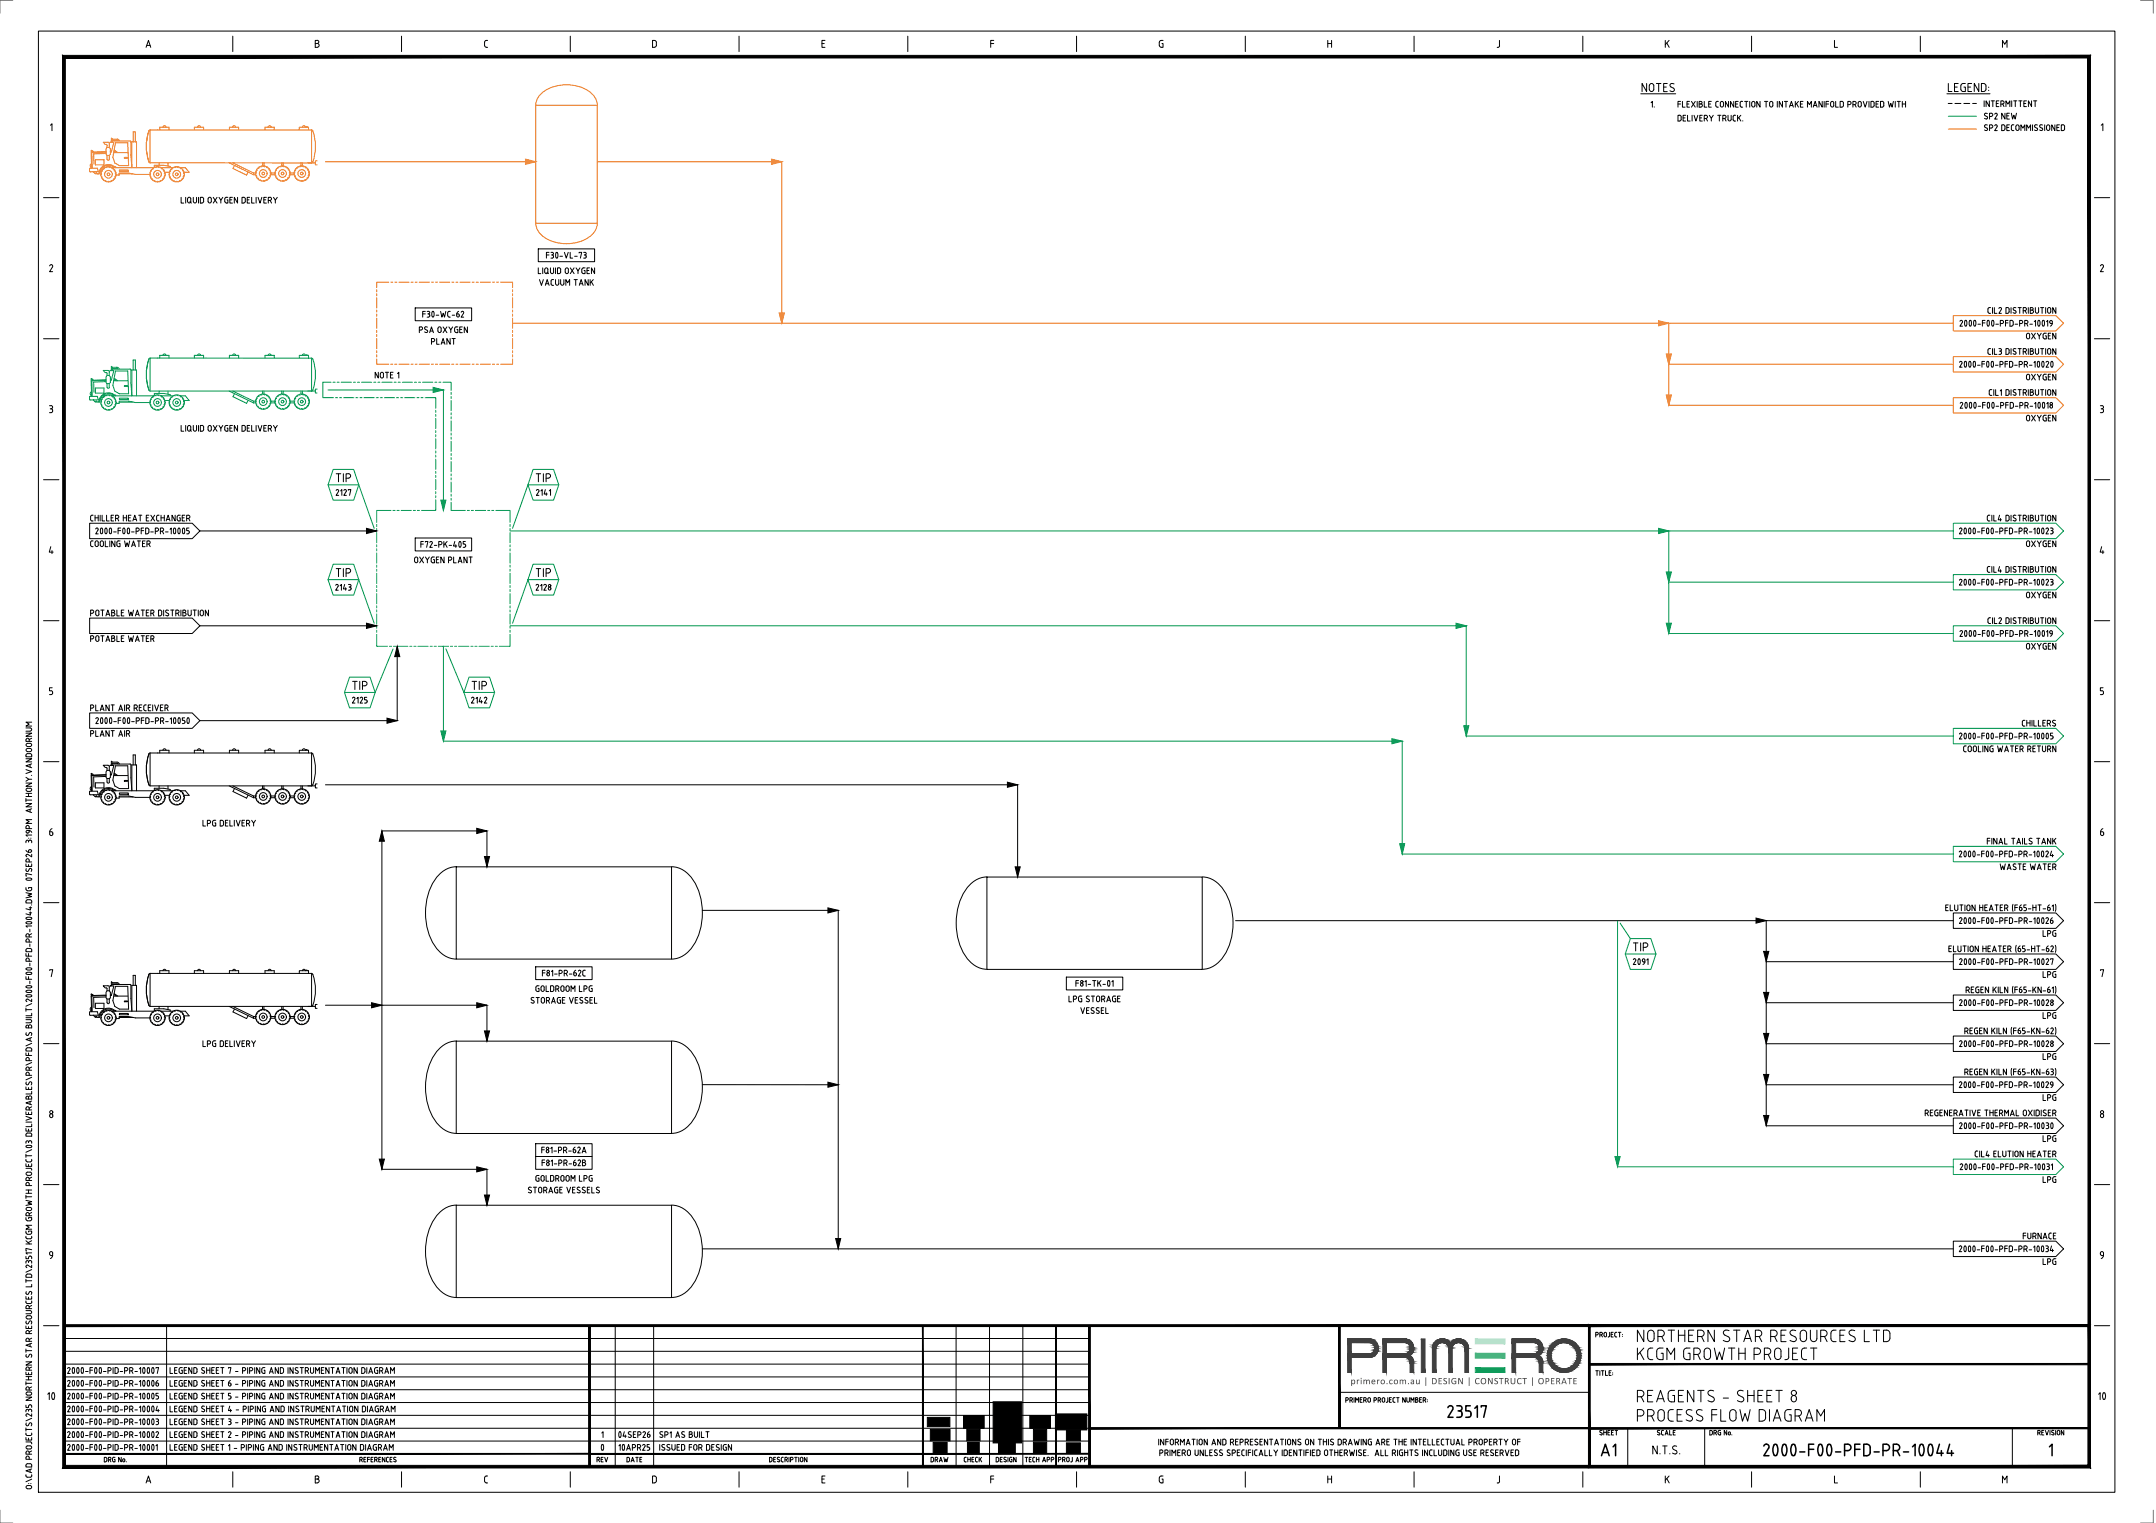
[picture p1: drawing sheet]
<svg xmlns="http://www.w3.org/2000/svg" width="841mm" height="594mm" viewBox="0 0 841 594" stroke-linecap="round" stroke-linejoin="round" font-family="sans-serif">
<defs><g id="words">
<g font-size="7.8">
<text x="638" y="523.6">NORTHERN STAR RESOURCES LTD</text>
<text x="638" y="530.6">KCGM GROWTH PROJECT</text>
<text x="638" y="547.1">REAGENTS - SHEET 8</text>
<text x="564" y="553.1">23517</text>
<text x="638" y="554.6">PROCESS FLOW DIAGRAM</text>
<text x="624" y="568.1">A1</text>
<text x="687.3" y="568.1">2000-F00-PFD-PR-10044</text>
<text x="798.7" y="568.1">1</text>
</g>
<g font-size="5.5">
<text x="640" y="35.9">NOTES</text>
<text x="759.5" y="35.9">LEGEND:</text>
<text x="130.6" y="188.1">TIP</text>
<text x="208.6" y="188.1">TIP</text>
<text x="130.6" y="225.1">TIP</text>
<text x="208.6" y="225.1">TIP</text>
<text x="137" y="269.1">TIP</text>
<text x="183.6" y="269.1">TIP</text>
<text x="636.7" y="371.1">TIP</text>
<text x="644.2" y="567.4">N.T.S.</text>
</g>
<g font-size="4.7">
<text x="56.6" y="18.6">A</text>
<text x="122.5" y="18.6">B</text>
<text x="188.6" y="18.6">C</text>
<text x="254.1" y="18.6">D</text>
<text x="320.2" y="18.6">E</text>
<text x="386" y="18.6">F</text>
<text x="451.7" y="18.6">G</text>
<text x="517.5" y="18.6">H</text>
<text x="583.6" y="18.6">J</text>
<text x="649.1" y="18.6">K</text>
<text x="715.1" y="18.6">L</text>
<text x="780.7" y="18.6">M</text>
<text x="19.2" y="51.1">1</text>
<text x="819.2" y="51.1">1</text>
<text x="18.9" y="106.1">2</text>
<text x="818.9" y="106.1">2</text>
<text x="18.9" y="161.1">3</text>
<text x="818.9" y="161.1">3</text>
<text x="18.8" y="216.1">4</text>
<text x="818.8" y="216.1">4</text>
<text x="18.9" y="271.1">5</text>
<text x="818.9" y="271.1">5</text>
<text x="18.9" y="326.1">6</text>
<text x="818.9" y="326.1">6</text>
<text x="18.9" y="381.1">7</text>
<text x="818.9" y="381.1">7</text>
<text x="18.9" y="436.1">8</text>
<text x="818.9" y="436.1">8</text>
<text x="18.9" y="491.1">9</text>
<text x="818.9" y="491.1">9</text>
<text x="18.2" y="546.1">10</text>
<text x="818.2" y="546.1">10</text>
<text x="56.6" y="578.6">A</text>
<text x="122.5" y="578.6">B</text>
<text x="188.6" y="578.6">C</text>
<text x="254.1" y="578.6">D</text>
<text x="320.2" y="578.6">E</text>
<text x="386" y="578.6">F</text>
<text x="451.7" y="578.6">G</text>
<text x="517.5" y="578.6">H</text>
<text x="583.6" y="578.6">J</text>
<text x="649.1" y="578.6">K</text>
<text x="715.1" y="578.6">L</text>
<text x="780.7" y="578.6">M</text>
</g>
<g font-size="3.9">
<text x="643.7" y="41.9">1.</text>
<text x="654.2" y="41.9">FLEXIBLE CONNECTION TO INTAKE MANIFOLD PROVIDED WITH</text>
<text x="773.6" y="41.7">INTERMITTENT</text>
<text x="654.2" y="47.3">DELIVERY TRUCK.</text>
<text x="773.7" y="46.5">SP2 NEW</text>
<text x="773.7" y="51.1">SP2 DECOMMISSIONED</text>
<text x="70.3" y="79.3">LIQUID OXYGEN DELIVERY</text>
<text x="212.8" y="100.8">F30-VL-73</text>
<text x="209.6" y="106.9">LIQUID OXYGEN</text>
<text x="210.1" y="111.4">VACUUM TANK</text>
<text x="164.5" y="123.8">F30-WC-62</text>
<text x="775.1" y="122.4">CIL2 DISTRIBUTION</text>
<text x="163.2" y="129.9">PSA OXYGEN</text>
<text x="764.2" y="127.4">2000-F00-PFD-PR-10019</text>
<text x="168" y="134.4">PLANT</text>
<text x="790.1" y="132.3">OXYGEN</text>
<text x="764" y="143.4">2000-F00-PFD-PR-10020</text>
<text x="775.1" y="138.4">CIL3 DISTRIBUTION</text>
<text x="146" y="147.6">NOTE 1</text>
<text x="790.1" y="148.4">OXYGEN</text>
<text x="775.6" y="154.4">CIL1 DISTRIBUTION</text>
<text x="764.3" y="159.4">2000-F00-PFD-PR-10018</text>
<text x="790.1" y="164.4">OXYGEN</text>
<text x="70.3" y="168.3">LIQUID OXYGEN DELIVERY</text>
<text x="130.7" y="193.4">2127</text>
<text x="208.9" y="193.4">2141</text>
<text x="35" y="203.3">CHILLER HEAT EXCHANGER</text>
<text x="774.9" y="203.3">CIL4 DISTRIBUTION</text>
<text x="37" y="208.4">2000-F00-PFD-PR-10005</text>
<text x="763.9" y="208.4">2000-F00-PFD-PR-10023</text>
<text x="35" y="213.4">COOLING WATER</text>
<text x="163.8" y="213.6">F72-PK-405</text>
<text x="790.1" y="213.4">OXYGEN</text>
<text x="161.3" y="219.7">OXYGEN PLANT</text>
<text x="774.9" y="223.4">CIL4 DISTRIBUTION</text>
<text x="130.6" y="230.3">2143</text>
<text x="208.7" y="230.3">2128</text>
<text x="763.9" y="228.4">2000-F00-PFD-PR-10023</text>
<text x="790.1" y="233.4">OXYGEN</text>
<text x="35" y="240.3">POTABLE WATER DISTRIBUTION</text>
<text x="775.1" y="243.3">CIL2 DISTRIBUTION</text>
<text x="35" y="250.4">POTABLE WATER</text>
<text x="764.2" y="248.3">2000-F00-PFD-PR-10019</text>
<text x="790.1" y="253.4">OXYGEN</text>
<text x="137.1" y="274.4">2125</text>
<text x="183.6" y="274.4">2142</text>
<text x="35" y="277.4">PLANT AIR RECEIVER</text>
<text x="35" y="287.4">PLANT AIR</text>
<text x="37" y="282.4">2000-F00-PFD-PR-10050</text>
<text x="788.5" y="283.4">CHILLERS</text>
<text x="763.9" y="288.3">2000-F00-PFD-PR-10005</text>
<text x="765.6" y="293.4">COOLING WATER RETURN</text>
<text x="78.8" y="322.3">LPG DELIVERY</text>
<text x="774.8" y="329.4">FINAL TAILS TANK</text>
<text x="763.9" y="334.4">2000-F00-PFD-PR-10024</text>
<text x="779.9" y="339.4">WASTE WATER</text>
<text x="758.6" y="355.4">ELUTION HEATER (F65-HT-61)</text>
<text x="763.9" y="360.4">2000-F00-PFD-PR-10026</text>
<text x="796.6" y="365.4">LPG</text>
<text x="759.8" y="371.4">ELUTION HEATER (65-HT-62)</text>
<text x="636.7" y="376.4">2091</text>
<text x="764" y="376.4">2000-F00-PFD-PR-10027</text>
<text x="211.2" y="380.8">F81-PR-62C</text>
<text x="796.6" y="381.4">LPG</text>
<text x="208.7" y="386.9">GOLDROOM LPG</text>
<text x="419.4" y="384.9">F81-TK-01</text>
<text x="766.6" y="387.4">REGEN KILN (F65-KN-61)</text>
<text x="206.8" y="391.5">STORAGE VESSEL</text>
<text x="416.6" y="390.9">LPG STORAGE</text>
<text x="421.2" y="395.4">VESSEL</text>
<text x="764" y="392.4">2000-F00-PFD-PR-10028</text>
<text x="796.6" y="397.4">LPG</text>
<text x="766.1" y="403.4">REGEN KILN (F65-KN-62)</text>
<text x="78.8" y="408.4">LPG DELIVERY</text>
<text x="764" y="408.4">2000-F00-PFD-PR-10028</text>
<text x="796.6" y="413.4">LPG</text>
<text x="766.1" y="419.4">REGEN KILN (F65-KN-63)</text>
<text x="763.9" y="424.4">2000-F00-PFD-PR-10029</text>
<text x="796.6" y="429.4">LPG</text>
<text x="750.6" y="435.4">REGENERATIVE THERMAL OXIDISER</text>
<text x="764" y="440.4">2000-F00-PFD-PR-10030</text>
<text x="210.9" y="449.8">F81-PR-62A</text>
<text x="796.6" y="445.4">LPG</text>
<text x="211.1" y="454.8">F81-PR-62B</text>
<text x="770.1" y="451.4">CIL4 ELUTION HEATER</text>
<text x="208.7" y="460.9">GOLDROOM LPG</text>
<text x="764.3" y="456.4">2000-F00-PFD-PR-10031</text>
<text x="796.6" y="461.4">LPG</text>
<text x="205.7" y="465.5">STORAGE VESSELS</text>
<text x="788.8" y="483.4">FURNACE</text>
<text x="763.9" y="488.4">2000-F00-PFD-PR-10034</text>
<text x="796.6" y="493.4">LPG</text>
<text x="26" y="535.9">2000-F00-PID-PR-10007LEGEND SHEET 7 - PIPING AND INSTRUMENTATION DIAGRAM</text>
<text x="26" y="545.9">2000-F00-PID-PR-10005LEGEND SHEET 5 - PIPING AND INSTRUMENTATION DIAGRAM</text>
<text x="26" y="540.9">2000-F00-PID-PR-10006LEGEND SHEET 6 - PIPING AND INSTRUMENTATION DIAGRAM</text>
<text x="26" y="550.9">2000-F00-PID-PR-10004LEGEND SHEET 4 - PIPING AND INSTRUMENTATION DIAGRAM</text>
<text x="26" y="555.9">2000-F00-PID-PR-10003LEGEND SHEET 3 - PIPING AND INSTRUMENTATION DIAGRAM</text>
<text x="26" y="560.8">2000-F00-PID-PR-10002LEGEND SHEET 2 - PIPING AND INSTRUMENTATION DIAGRAM</text>
<text x="234.4" y="560.8">1</text>
<text x="240.9" y="560.8">04SEP26</text>
<text x="257" y="560.8">SP1 AS BUILT</text>
<text x="451.6" y="563.8">INFORMATION AND REPRESENTATIONS ON THIS DRAWING ARE THE INTELLECTUAL PROPERTY OF</text>
<text x="26" y="565.8">2000-F00-PID-PR-10001</text>
<text x="66" y="565.8">LEGEND SHEET 1 - PIPING AND INSTRUMENTATION DIAGRAM</text>
<text x="234.1" y="565.8">0</text>
<text x="241" y="565.8">10APR25</text>
<text x="257" y="565.8">ISSUED FOR DESIGN</text>
<text x="452" y="568">PRIMERO UNLESS SPECIFICALLY IDENTIFIED OTHERWISE. ALL RIGHTS INCLUDING USE RESERVED</text>
<text x="12.5" y="581.2" transform="rotate(-90 12.5 581.2)">O:\CAD PROJECTS\235 NORTHERN STAR RESOURCES LTD\23517 KCGM GROWTH PROJECT\03 DELIVERABLES\PR\PFD\AS BUILT\2000-F00-PFD-PR-10044.DWG 07SEP26 3:19PM ANTHONY.VANDOORNUM</text>
</g>
<text font-size="3.8" fill="#3f3f3f" x="526.8" y="539.9">primero.com.au | DESIGN | CONSTRUCT | OPERATE</text>
<g font-size="3.1">
<text x="622.2" y="521.6">PROJECT:</text>
<text x="622.2" y="536.6">TITLE:</text>
<text x="524.7" y="547.1">PRIMERO PROJECT NUMBER:</text>
<text x="623.7" y="559.8">SHEET</text>
<text x="646.2" y="559.8">SCALE</text>
<text x="666.7" y="559.8">DRG No.</text>
<text x="794.6" y="559.8">REVISION</text>
<text x="40.4" y="570.3">DRG No.</text>
<text x="140" y="570.3">REFERENCES</text>
<text x="232.6" y="570.3">REV</text>
<text x="244.3" y="570.3">DATE</text>
<text x="299.9" y="570.3">DESCRIPTION</text>
<text x="362.9" y="570.3">DRAW</text>
<text x="375.8" y="570.3">CHECK</text>
<text x="388.3" y="570.3">DESIGN</text>
<text x="399.6" y="570.3">TECH APP</text>
<text x="412.6" y="570.3">PROJ APP</text>
</g>
</g></defs>
<g fill="none" stroke="#ec6e0e" stroke-width=".39">
<path d="M35.6 59.4h.1M35.7 59.3l-.2-.3 .2-.4 .7 .7M35.7 59.3v.1M35.7 59.3v6.3M41.4 59.9l-4.9 .1 .2 4M41.4 59.2l-5.7 .1M41.4 59.3l-5.6 .2 .2 6M41.5 56.3l.3 .3-.1 .9M42.6 57.5h-.9l-.3 .6v2.1l.3 .4h.9M42.6 56.1v1.4M42.6 57.5l.5 .6v2.1l-.5 .4M42.7 56.1l-.4-.6h-2l.7 .9h.4"/>
<path d="M43.1 59.1h.4M44.4 59.5h5.4M44.5 58.9l.9 .6M44.5 58.5l1.4 1M45 55.7h4.8l.4 8.9h-3.6l-1.8-1-.8-2.3zM45.6 54.3h-1.7l-.5-.4v1.1l.5-.3h1.7l.5 .3M45.7 54.2l.5 .2 .3 .6M51.1 55.3l.3 10.1v-10.1h1.9v10.1M51.1 55.3l-.2-.3h-6.9l-1.2 .6h1.6l-1 3.7h-.3M51.9 55.3v-3.9h.9v3.9M58.1 51a18 18 0 0 0 0 12.2M58.5 50.7l-.4 .4"/>
<path d="M58.5 50.7h63v12.9l-63-.1zM61.5 50.6l.1 .1M62.3 50.7v-1.1h3.6v1.1M63.5 49.6l.7-.6 .6 .6M75.8 50.7v-1.1h3.6v1.1M77 49.6l.7-.6 .6 .6M89.5 50.7v-1.1h3.6v1.1M90.7 49.6l.6-.6 .6 .6M103.4 50.7v-1.1h3.6v1.1M104.6 49.6l.6-.6 .6 .6M116.8 50.7v-1.1h3.6v1.1M117.9 49.6l.7-.6 .6 .6"/>
<path d="M119.3 49.6l.3-.3 .3 .3M121.5 50.7l.5 .4M122 51a18 18 0 0 1 0 12.2M209 41.1h24v46h-24zM209 41.1a8.8 8.8 0 0 1 7.7-7.5 15.1 15.1 0 0 1 14.9 3.7 6 6 0 0 1 1.4 3.8M34.9 65.9l.3-.3h2.8l.4 1.3-3.2 .1-.3-.2M34.9 65.9v.9M35.7 63.8a.87 .87 0 0 0-.5 .8 .87 .87 0 0 0 .5 .8M36.3 67h.2M36.4 67.1l.8 .6 .2-.2M37.2 62.3h3.4v2h-3.4zM37.5 67.5h.2"/>
<path d="M37.5 67.5h-.1M37.7 67.5h.1M37.8 67.7v.1M37.8 67.5v.2M37.8 67.8h1M39 66.9h.5M39.6 67.7l-.2 .6M39.7 68.8l.1 .6M40 65.4h.8M40 66.6l-.5 .5M40.2 69.7l.4 .6M40.8 65.8l-.6 .3"/>
<path d="M41.1 70.4l.6 .4M41.7 60.6v1.5M41.8 62.1l.4 .4 .5-.4M41.8 65.4h-.7M42.2 70.7l.6 .1M42.3 65.2l.6 .2M42.6 60.6v1.5M43.5 65.4l.4 .5M43.8 65.4h16.1M43.9 70.3l-.6 .2M44.4 66.1l.2 .6M44.6 65.4a3.5 3.5 0 0 0-3.6-.6 3.5 3.5 0 0 0-2.1 3"/>
<path d="M44.7 69.4l-.5 .5M44.8 65.1h.4v.3M45 67.2v.6M45.1 65.4a3.8 3.8 0 0 0-4.1-1 3.8 3.8 0 0 0-2.5 3.4M45.1 68.3l-.3 .6M46.5 67.8h5.4M46.6 66.3h3.4v.5h-3.4zM48.5 61.4h1.2v.3h-1.2zM58.1 63.1l.4 .4M58.4 68h-5.6l-2.7-.5h-3.6v.8h-1.2M58.8 67.7l-.2 .6M58.8 68.8l.1 .6"/>
<path d="M59.1 66.6l-.4 .5M59.4 69.7l.3 .6M59.9 65.8l-.6 .3M60.2 65.3v-.8h3.7l2.5 .4v.5M60.3 70.4l.5 .4M61 65.4h-.7M61.3 70.7l.7 .1M61.5 65.2l.6 .2M62.1 63.5v1M62.6 65.4l.5 .5M62.9 65.4h4.5M63.1 70.3l-.7 .2"/>
<path d="M63.6 66.1l.2 .6M63.9 69.4l-.5 .5M64.1 67.2v.6M64.3 68.3l-.3 .6M64.3 67.2h1.7M65.5 63.5v1.3M66.3 67.7l-.2 .6M66.3 68.8l.1 .6M66.6 66.6l-.4 .5M66.9 69.7l.3 .6M67.4 65.8l-.6 .3M67.8 70.4l.5 .4"/>
<path d="M68.5 65.4h-.7M68.8 70.7l.7 .1M69 65.2l.6 .2M70.1 65.4l.5 .5M70.4 65.4h1.9l1.5 1.8h-2M70.6 70.3l-.7 .2M71.1 66.1l.2 .6M71.4 69.4l-.5 .5M71.7 67.2l-.1 .6M71.8 68.3l-.3 .6M89.4 63.5l9.5 4.7M90.8 63.5l8.1 4"/>
<path d="M91.5 64.5l-.6 1.2 5.3 2.6 .6-1.2M98.9 68.2h.8M99.7 67.5h-.8v.7M100 67.3l-.2 .7M100.1 68.4l.1 .7M100.4 66.3l-.5 .5M100.6 69.4l.4 .6M101.2 65.5l-.6 .3M101.5 70.1l.6 .4M102.2 65l-.7 .1M102.4 63.5v1.2M102.6 70.4l.7 .1"/>
<path d="M102.7 64.8l.6 .3M103 63.5v1.2M103.8 65.1l.5 .4M104.4 70l-.7 .2M104.8 65.8l.2 .6M105.2 69.1l-.6 .4M105.4 66.8v.7M105.5 68l-.3 .6M105.6 68.2h1.6M105.7 67.5h1.5M107.5 67.3l-.2 .7M107.6 68.4l.1 .7"/>
<path d="M107.9 66.3l-.5 .5M108.1 69.4l.4 .6M108.7 65.5l-.6 .3M109 70.1l.6 .4M109.7 65l-.6 .1M109.9 63.5v1.2M110.1 70.4l.6 .1M110.2 64.8l.6 .3M110.4 63.5v1.2M111.4 65.1l.4 .4M111.8 70l-.6 .2M112.3 65.8l.2 .6"/>
<path d="M112.6 69.1l-.5 .4M112.9 66.8v.7M113 68l-.3 .6M113.2 67.5h1.5M113.2 68.2h1.5M115 67.3l-.2 .7M115.1 68.4l.1 .7M115.4 66.3l-.4 .5M115.6 69.4l.4 .6M116.2 65.5l-.6 .3M116.5 70.1l.6 .4M117.2 65l-.7 .1"/>
<path d="M117.4 63.5v1.2M117.6 70.4l.6 .1M117.7 64.8l.6 .3M117.9 63.5v1.2M118.9 65.1l.4 .4M119.3 70l-.6 .2M119.8 65.8l.3 .6M120.1 69.1l-.5 .4M120.4 66.8v.7M120.5 68l-.3 .6M122 63.1l-.5 .4M123 63.6v.7h.7"/>
<path d="M123.7 62.8h-.7v.8h-2.9M127 63.1h82M233 63.1h72v63M209 87.1a8.8 8.8 0 0 0 7.7 7.4 15.1 15.1 0 0 0 14.9-3.7 6 6 0 0 0 1.4-3.7M146.9 113v.8M146.9 114.6v.8M146.9 116.2v4M151.6 110.1h-4.7v2.1M152.4 110.1h.8M154 110.1h.8M155.6 110.1h4M160.4 110.1h.8"/>
<path d="M162 110.1h.7M163.5 110.1h4M168.3 110.1h.8M169.9 110.1h.8M171.5 110.1h3.9M176.2 110.1h.8M177.8 110.1h.8M179.4 110.1h4M184.2 110.1h.8M185.8 110.1h.8M187.4 110.1h3.9M192.1 110.1h.8"/>
<path d="M193.7 110.1h.8M195.3 110.1h4.6v2.1M199.9 113v.8M199.9 114.6v.8M199.9 116.2v4M146.9 121v.7M146.9 122.5v.8M146.9 124.1v4M146.9 128.9v.8M146.9 130.5v.7M146.9 132.1v3.9M146.9 136.8v.8"/>
<path d="M146.9 138.4v.8M199.9 121v.7M199.9 122.5v.8M199.9 124.1v4M199.9 128.9v.8M199.9 130.5v.7M199.9 132.1v3.9M199.9 136.8v.8M199.9 138.4v.8M199.9 126.1h562.1M651 126.1v32h111M762 139.1h40l3 3-3 3h-40z"/>
<path d="M762 123.1h40l3 3-3 3h-40zM146.9 140v2.1h4.7M152.4 142.1h.8M154 142.1h.8M155.6 142.1h4M160.4 142.1h.8M162 142.1h.7M163.5 142.1h4M168.3 142.1h.8M169.9 142.1h.8M171.5 142.1h3.9M176.2 142.1h.8"/>
<path d="M177.8 142.1h.8M179.4 142.1h4M184.2 142.1h.8M185.8 142.1h.8M187.4 142.1h3.9M192.1 142.1h.8M193.7 142.1h.8M199.9 140v2.1h-4.6M651 142.1h111M762 155.1h40l3 3-3 3h-40z"/>
<circle cx="42.3" cy="68" r="2.98"/>
<circle cx="42.3" cy="68" r="1.5"/>
<circle cx="42.3" cy="68" r=".53"/>
<circle cx="61.4" cy="68" r="2.98"/>
<circle cx="61.4" cy="68" r="1.5"/>
<circle cx="61.4" cy="68" r=".53"/>
<circle cx="68.9" cy="68" r="2.98"/>
<circle cx="68.9" cy="68" r="1.5"/>
<circle cx="68.9" cy="68" r=".53"/>
<circle cx="102.7" cy="67.7" r="2.98"/>
<circle cx="102.7" cy="67.7" r="1.5"/>
<circle cx="102.7" cy="67.7" r=".53"/>
<circle cx="110.2" cy="67.7" r="2.98"/>
<circle cx="110.2" cy="67.7" r="1.5"/>
<circle cx="110.2" cy="67.7" r=".53"/>
<circle cx="117.7" cy="67.7" r="2.98"/>
<circle cx="117.7" cy="67.7" r="1.5"/>
<circle cx="117.7" cy="67.7" r=".53"/>
</g>
<g fill="#ec6e0e" stroke="#ec6e0e" stroke-width=".39">
<path d="M205 62.1l4 1-4 1z"/>
<path d="M647 125.1l4 1-4 1z"/>
<path d="M650 154.1h2l-1 4z"/>
<path d="M300.9 62.1l4.1 1-4.1 1z"/>
<path d="M304 122.1h1.9l-.9 4z"/>
<path d="M650 138.1h2l-1 4z"/>
</g>
<g fill="none" stroke="#000" stroke-width=".39">
<path d="M15 12.1h810v570h-810zM640 36.6h13.7M759.5 36.6h16.8M760 40.4h1.5M762.6 40.4h2.3M766.1 40.4h2.2M769.5 40.4h1.5M210 97.1h21.9v5h-21.9zM162 120.1h22v5h-22zM35 204.1h40l3 3-3 3h-40zM78 207.1h68.9M162 209.9h22v5h-22z"/>
<path d="M35 241.1h40l3 3-3 3h-40zM78 244.1h68.9M154.9 252.1v29h-76.9M35 278.1h40l3 3-3 3h-40zM42.6 299.1v1.4M42.7 299.1l-.4-.5-2-.1 .7 .9 .7 .1v1M45 298.7h4.8l.4 8.9h-3.6l-1.8-1-.8-2.3zM46.5 298l-.5-.7h-2.1l-.5-.4v1.1l.5-.3h1.7l.5 .3M51.1 298.4l.3 10.1v-10.1h1.9v10.1M51.1 298.4l-.2-.4h-6.9l-1.2 .6h1.6l-1 3.7h-.3M51.9 298.4v-3.9h.9v3.9M58.1 294a18 18 0 0 0 0 12.2"/>
<path d="M58.5 293.7l-.4 .4M58.5 293.7h63M58.5 293.7v12.8M61.5 293.7h.1M62.3 293.7v-1h3.6v1M63.5 292.6l.7-.5 .6 .5M75.8 293.7v-1h3.6v1M77 292.6l.7-.5 .6 .5M89.5 293.7v-1h3.6v1M90.7 292.6l.6-.5 .6 .5M103.4 293.7v-1h3.6v1M104.6 292.6l.6-.5 .6 .5"/>
<path d="M116.8 293.7v-1h3.6v1M117.9 292.6l.7-.5 .6 .5M119.3 292.6l.3-.2 .3 .2M121.5 293.7v12.8M121.5 293.7l.5 .4M122 294a18 18 0 0 1 0 12.2M35.2 308.6l-.3 .3 .2 1.1h3.3l-.4-1.4h-2.8M35.7 306.8a.87 .87 0 0 0-.5 .8 .87 .87 0 0 0 .5 .8M35.7 302.3l-.2-.3 .2-.4 .7 .7M35.7 302.3v.1M35.7 302.3v6.3M36.3 310l1 .8"/>
<path d="M37.2 305.4h3.4v2h-3.4zM37.4 310.6v.1M37.5 310.5h.2M37.5 310.5l-.1 .1M37.7 310.5l.1 .1M37.8 310.6v.2h1M39 309.9h.5M39.6 310.7l-.2 .6M39.7 311.8l.1 .6M40 308.5h.8M40 309.6l-.5 .5M40.2 312.8l.4 .5"/>
<path d="M40.8 308.8l-.6 .3M41.1 313.5l.6 .3M41.4 302.9l-4.9 .1 .2 4M41.4 302.1l-5.7 .3M41.4 302.4l-5.6 .1 .2 6M41.7 303.7l.1 1.6 .7 .1 .2-.4M41.8 308.4h-.7M42.2 313.7l.6 .1M42.3 308.2l.6 .2M42.6 300.5h-.9l-.3 .5v2.2l.3 .5h.9M42.6 303.7v1.4M42.6 300.5l.5 .5v2.2l-.5 .5"/>
<path d="M43.1 302.1h.4M43.5 308.4l.4 .5M43.8 308.5h16.1M43.9 313.4l-.6 .1M44.4 302.5h5.4M44.4 309.1l.2 .7M44.5 301.9l.9 .6M44.5 301.6l1.4 .9M44.6 308.4a3.5 3.5 0 0 0-3.6-.6 3.5 3.5 0 0 0-2.1 3M44.7 312.5l-.5 .4M44.8 308.2h.4v.3M45 310.1v.7"/>
<path d="M45.1 308.4a3.8 3.8 0 0 0-4.1-.9 3.8 3.8 0 0 0-2.5 3.3M45.1 311.4l-.3 .5M46.5 310.9h5.4M46.6 309.3h3.4v.6h-3.4zM48.5 304.4h1.2v.4h-1.2zM58.1 306.1l.4 .4M58.4 311h-5.6l-2.7-.5h-3.6v.8h-1.2M58.5 306.5h63M58.8 310.7l-.2 .6M58.8 311.8l.1 .6M59.1 309.6l-.4 .5M59.4 312.8l.3 .5"/>
<path d="M59.9 308.8l-.6 .3M60.2 308.3v-.8h3.7l2.5 .4v.6M60.3 313.5l.5 .3M61 308.4h-.7M61.3 313.7l.7 .1M61.5 308.2l.6 .2M62.1 306.5v1M62.6 308.4l.5 .5M62.9 308.5h4.5M63.1 313.4l-.7 .1M63.6 309.1l.2 .7M63.9 312.5l-.5 .4"/>
<path d="M64.1 310.1v.7M64.3 311.4l-.3 .5M64.3 310.2h1.7M65.5 306.5v1.3M66.3 310.7l-.2 .6M66.3 311.8l.1 .6M66.6 309.6l-.4 .5M66.9 312.8l.3 .5M67.4 308.8l-.6 .3M67.8 313.5l.5 .3M68.5 308.4h-.7M68.8 313.7l.7 .1"/>
<path d="M69 308.2l.6 .2M70.1 308.4l.5 .5M70.4 308.5h1.9l1.5 1.7h-2M70.6 313.4l-.7 .1M71.1 309.1l.2 .7M71.4 312.5l-.5 .4M71.7 310.1l-.1 .7M71.8 311.4l-.3 .5M89.4 306.5l9.5 4.7M90.8 306.5l8.1 4M91.5 307.6l-.6 1.2 5.3 2.5 .6-1.2M98.9 311.2h.8"/>
<path d="M99.7 310.5h-.8v.7M100 310.4l-.2 .6M100.1 311.5l.1 .6M100.4 309.3l-.5 .5M100.6 312.4l.4 .6M101.2 308.5l-.6 .3M101.5 313.1l.6 .4M101.5 308.1h.7M102.4 306.5v1.2M102.6 313.4l.7 .1M102.7 307.9l.6 .2M103 306.5v1.2"/>
<path d="M103.8 308.1l.5 .5M104.4 313l-.7 .2M104.8 308.8l.2 .6M105.2 312.2l-.6 .4M105.4 309.9v.6M105.5 311l-.3 .6M105.6 311.2h1.6M105.7 310.5h1.5M107.5 310.4l-.2 .6M107.6 311.5l.1 .6M107.9 309.3l-.5 .5M108.1 312.4l.4 .6"/>
<path d="M108.7 308.5l-.6 .3M109 313.1l.6 .4M109.1 308.1h.6M109.9 306.5v1.2M110.1 313.4l.6 .1M110.2 307.9l.6 .2M110.4 306.5v1.2M111.4 308.1l.4 .5M111.8 313l-.6 .2M112.3 308.8l.2 .6M112.6 312.2l-.5 .4M112.9 309.9v.6"/>
<path d="M113 311l-.3 .6M113.2 310.5h1.5M113.2 311.2h1.5M115 310.4l-.2 .6M115.1 311.5l.1 .6M115.4 309.3l-.4 .5M115.6 312.4l.4 .6M116.2 308.5l-.6 .3M116.5 313.1l.6 .4M117.2 308.1h-.7M117.4 306.5v1.2M117.6 313.4l.6 .1"/>
<path d="M117.7 307.9l.6 .2M117.9 306.5v1.2M118.9 308.1l.4 .5M119.3 313l-.6 .2M119.8 308.8l.3 .6M120.1 312.2l-.5 .4M120.4 309.9v.6M120.5 311l-.3 .6M122 306.1l-.5 .4M123 306.5v.9h.7M123.7 305.8h-.7v.7h-2.9M127 306.1h270v36"/>
<path d="M178 338.1h84v36h-84zM178 338.1a11.7 11.7 0 0 0-10 7.9 24.1 24.1 0 0 0 3.3 25 9.4 9.4 0 0 0 6.7 3.1M189.9 338.1v-14h-40.9v132h40.9v14M262 338.1a11.7 11.7 0 0 1 9.9 7.9 24.1 24.1 0 0 1-3.2 25 9.4 9.4 0 0 1-6.7 3.1M274 355.1h53v132M385 342.1h84v36h-84zM385 342.1a11.7 11.7 0 0 0-10 7.9 24.1 24.1 0 0 0 3.3 25 9.4 9.4 0 0 0 6.7 3.1M469 342.1a11.7 11.7 0 0 1 9.9 7.9 24.1 24.1 0 0 1-3.2 25 9.4 9.4 0 0 1-6.7 3.1M482 359.1h280M689 359.1v80h73M762 356.1h40l3 3-3 3h-40zM58.5 379.7l-.4 .4"/>
<path d="M62.3 379.7v-1.1h3.6v1.1M63.5 378.6l.7-.5 .6 .5M75.8 379.7v-1.1h3.6v1.1M77 378.6l.7-.5 .6 .5M89.5 379.7v-1.1h3.6v1.1M90.7 378.6l.6-.5 .6 .5M103.4 379.7v-1.1h3.6v1.1M104.6 378.6l.6-.5 .6 .5M116.8 379.7v-1.1h3.6v1.1M117.9 378.6l.7-.5 .6 .5M119.3 378.6l.3-.2 .3 .2M121.5 379.7l.5 .4"/>
<path d="M209 377.1h22v5h-22zM689 375.1h73M762 372.1h40l3 3-3 3h-40zM35.2 394.6l-.3 .3 .2 1.1h3.3l-.4-1.4h-2.8M35.6 388.4h.1M35.7 392.8a.87 .87 0 0 0-.5 .8 .87 .87 0 0 0 .5 .8M35.7 388.3l-.2-.3 .2-.3 .7 .6M35.7 388.3v.1M35.7 388.3v6.3M36.3 396l.2 .1M36.4 396.1l.8 .6 .5-.2M37.2 391.3h3.4v2.1h-3.4z"/>
<path d="M37.7 396.5l.1 .3h1M39 396h.5M39.6 396.7l-.2 .6M39.7 397.8l.1 .7M40 394.4h.8M40 395.6l-.5 .5M40.2 398.8l.4 .5M40.8 394.8l-.6 .3M41.1 399.5l.6 .4M41.4 388.9l-4.9 .2 .2 3.9M41.4 388.2l-5.7 .1M41.4 388.4l-5.6 .1 .2 6"/>
<path d="M41.5 385.3l.3 .3-.1 .9M41.7 389.7l.1 1.6 .7 .2 .2-.4M41.8 394.4h-.7M42.2 399.7l.6 .2M42.3 394.2l.6 .2M42.6 386.5h-.9l-.3 .6v2.1l.3 .5h.9M42.6 385.1v1.4M42.6 389.7v1.4M42.6 386.5l.5 .6v2.1l-.5 .5M42.7 385.1l-.4-.6h-2l.7 .9h.4M43.1 388.1h.4M43.5 394.4l.4 .5"/>
<path d="M43.8 394.4h16.1M43.9 399.4l-.6 .1M44.4 388.5h5.4M44.4 395.2l.2 .5M44.5 387.9l.9 .6M44.5 387.6l1.4 .9M44.6 394.4a3.5 3.5 0 0 0-3.6-.5 3.5 3.5 0 0 0-2.1 2.9M44.7 398.5l-.5 .4M44.8 394.1h.4v.3M45 396.2v.6M45 384.7h4.8l.4 8.9h-3.6l-1.8-1-.8-2.3zM45.1 394.4a3.8 3.8 0 0 0-4.1-.9 3.8 3.8 0 0 0-2.5 3.3"/>
<path d="M45.1 397.4l-.3 .5M46.5 396.9h5.4M46.5 384l-.5-.6-2.1-.1-.5-.4v1.1l.5-.2h1.7l.5 .2M46.6 395.3h3.4v.5h-3.4zM48.5 390.5h1.2v.3h-1.2zM50.7 384h-6.7l-1.2 .6h1.6l-1 3.7h-.3M50.7 384l.4 .3v5.1l.3 5v-10h1.9v10M51.9 384.4v-3.9h.9v3.9M58.1 392.1l.4 .5M58.1 380a18 18 0 0 0 0 12.2M58.4 397.1h-5.6l-2.7-.6h-3.6v.8h-1.2M58.5 392.6h63"/>
<path d="M58.8 396.7l-.2 .6M58.8 397.8l.1 .7M59.1 395.6l-.4 .5M59.4 398.8l.3 .5M59.9 394.8l-.6 .3M60.2 394.3v-.8h3.7l2.5 .5v.4M60.3 399.5l.5 .4M61 394.4h-.7M61.3 399.7l.7 .2M61.5 394.2l.6 .2M62.1 392.6v.9M62.6 394.4l.5 .5"/>
<path d="M62.9 394.4h4.5M63.1 399.4l-.7 .1M63.6 395.2l.2 .5M63.9 398.5l-.5 .4M64.1 396.2v.6M64.3 397.4l-.3 .5M64.3 396.3h1.7M65.5 392.6v1.2M66.3 396.7l-.2 .6M66.3 397.8l.1 .7M66.6 395.6l-.4 .5M66.9 398.8l.3 .5"/>
<path d="M67.4 394.8l-.6 .3M67.8 399.5l.5 .4M68.5 394.4h-.7M68.8 399.7l.7 .2M69 394.2l.6 .2M70.1 394.4l.5 .5M70.4 394.4h1.9l1.5 1.9h-2M70.6 399.4l-.7 .1M71.1 395.2l.2 .5M71.4 398.5l-.5 .4M71.7 396.2l-.1 .6M71.8 397.4l-.3 .5"/>
<path d="M89.4 392.6l9.5 4.6M90.8 392.6l8.1 3.9M91.5 393.6l-.6 1.1 5.3 2.6 .6-1.1M98.9 397.2h.8M99.7 396.5h-.8v.7M100 396.3l-.2 .7M100.1 397.5l.1 .6M100.4 395.3l-.5 .5M100.6 398.5l.4 .5M101.2 394.5l-.6 .3M101.5 399.1l.6 .4M101.5 394.1h.7"/>
<path d="M102.4 392.6v1.1M102.6 399.4l.7 .1M102.7 393.8l.6 .3M103 392.6v1.1M103.8 394.1l.5 .5M104.4 399l-.7 .2M104.8 394.8l.2 .6M105.2 398.2l-.6 .4M105.4 395.9v.6M105.5 397.1l-.3 .5M105.6 397.2h1.6M105.7 396.5h1.5"/>
<path d="M107.5 396.3l-.2 .7M107.6 397.5l.1 .6M107.9 395.3l-.5 .5M108.1 398.5l.4 .5M108.7 394.5l-.6 .3M109 399.1l.6 .4M109.1 394.1h.6M109.9 392.6v1.1M110.1 399.4l.6 .1M110.2 393.8l.6 .3M110.4 392.6v1.1M111.4 394.1l.4 .5"/>
<path d="M111.8 399l-.6 .2M112.3 394.8l.2 .6M112.6 398.2l-.5 .4M112.9 395.9v.6M113 397.1l-.3 .5M113.2 396.5h1.5M113.2 397.2h1.5M115 396.3l-.2 .7M115.1 397.5l.1 .6M115.4 395.3l-.4 .5M115.6 398.5l.4 .5M116.2 394.5l-.6 .3"/>
<path d="M116.5 399.1l.6 .4M117.2 394.1h-.7M117.4 392.6v1.1M117.6 399.4l.6 .1M117.7 393.8l.6 .3M117.9 392.6v1.1M118.9 394.1l.4 .5M119.3 399l-.6 .2M119.8 394.8l.3 .6M120.1 398.2l-.5 .4M120.4 395.9v.6M120.5 397.1l-.3 .5"/>
<path d="M121.5 392.6v-12.9h-63v12.9M122 380a18 18 0 0 1 0 12.2M122 392.1l-.5 .5M123 392.6v.7h.7M123.7 391.8h-.7v.8h-2.9M127 392.1h62.9v14M416 381.1h22v5h-22zM689 391.1h73M762 388.1h40l3 3-3 3h-40zM178 406.1h84v36h-84zM178 406.1a11.7 11.7 0 0 0-10 7.9 24.1 24.1 0 0 0 3.3 25 9.4 9.4 0 0 0 6.7 3.1M262 406.1a11.7 11.7 0 0 1 9.9 7.9 24.1 24.1 0 0 1-3.2 25 9.4 9.4 0 0 1-6.7 3.1"/>
<path d="M689 407.1h73M762 404.1h40l3 3-3 3h-40zM274 423.1h53M689 423.1h73M762 420.1h40l3 3-3 3h-40zM762 436.1h40l3 3-3 3h-40zM209 451.1h22v5h-22zM209 446.1h22v5h-22zM178 470.1h84v36.1h-84zM178 470.1a11.7 11.7 0 0 0-10 7.9 24.1 24.1 0 0 0 3.3 25 9.4 9.4 0 0 0 6.7 3.1M262 470.1a11.7 11.7 0 0 1 9.9 7.9 24.1 24.1 0 0 1-3.2 25 9.4 9.4 0 0 1-6.7 3.1M274 487.1h488"/>
<path d="M762 484.1h40l3 3-3 3h-40z"/>
<circle cx="42.3" cy="311" r="2.98"/>
<circle cx="42.3" cy="311" r="1.5"/>
<circle cx="42.3" cy="311" r=".53"/>
<circle cx="61.4" cy="311" r="2.98"/>
<circle cx="61.4" cy="311" r="1.5"/>
<circle cx="61.4" cy="311" r=".53"/>
<circle cx="68.9" cy="311" r="2.98"/>
<circle cx="68.9" cy="311" r="1.5"/>
<circle cx="68.9" cy="311" r=".53"/>
<circle cx="102.7" cy="310.7" r="2.98"/>
<circle cx="102.7" cy="310.7" r="1.5"/>
<circle cx="102.7" cy="310.7" r=".53"/>
<circle cx="110.2" cy="310.7" r="2.98"/>
<circle cx="110.2" cy="310.7" r="1.5"/>
<circle cx="110.2" cy="310.7" r=".53"/>
<circle cx="117.7" cy="310.7" r="2.98"/>
<circle cx="117.7" cy="310.7" r="1.5"/>
<circle cx="117.7" cy="310.7" r=".53"/>
<circle cx="42.3" cy="397" r="2.98"/>
<circle cx="42.3" cy="397" r="1.5"/>
<circle cx="42.3" cy="397" r=".53"/>
<circle cx="61.4" cy="397" r="2.98"/>
<circle cx="61.4" cy="397" r="1.5"/>
<circle cx="61.4" cy="397" r=".53"/>
<circle cx="68.9" cy="397" r="2.98"/>
<circle cx="68.9" cy="397" r="1.5"/>
<circle cx="68.9" cy="397" r=".53"/>
<circle cx="102.7" cy="396.7" r="2.98"/>
<circle cx="102.7" cy="396.7" r="1.5"/>
<circle cx="102.7" cy="396.7" r=".53"/>
<circle cx="110.2" cy="396.7" r="2.98"/>
<circle cx="110.2" cy="396.7" r="1.5"/>
<circle cx="110.2" cy="396.7" r=".53"/>
<circle cx="117.7" cy="396.7" r="2.98"/>
<circle cx="117.7" cy="396.7" r="1.5"/>
<circle cx="117.7" cy="396.7" r=".53"/>
</g>
<g fill="none" stroke="#00954a" stroke-width=".39">
<path d="M760 45.4h11M58.5 139.7l-.4 .4M58.5 139.7h63v12.8M58.5 139.7v12.8M62.3 139.7v-1.1h3.6v1.1M63.5 138.6l.7-.5 .6 .5M75.8 139.7v-1.1h3.6v1.1M77 138.6l.7-.5 .6 .5M89.5 139.7v-1.1h3.6v1.1M90.7 138.6l.6-.5 .6 .5M103.4 139.7v-1.1h3.6v1.1M104.6 138.6l.6-.5 .6 .5"/>
<path d="M117.9 138.6l.7-.5 .6 .5M119.3 138.6l.3-.2 .3 .2M120.4 139.7v-1.1h-3.6v1.1M121.5 139.7l.5 .4M35 154.7l3-.1 .4 1.4h-3.3zM35.6 148.4h.1M35.7 152.8a.87 .87 0 0 0-.5 .8 .87 .87 0 0 0 .5 .8M35.7 148.3v6.3M36.3 156h.2M36.4 148.3l-.7-.7-.2 .2 .2 .6M36.4 156.1l.9 .7M37.2 151.4h3.4v1.9h-3.4z"/>
<path d="M37.4 156.6v.1M37.5 156.5h.2M37.5 156.5h-.1M37.7 156.5h.1M37.8 156.8h1M37.8 156.6v.2M39 155.9h.5M39.6 156.6l-.2 .7M39.7 157.8l.1 .6M40 154.4h.8M40 155.6l-.5 .5M40.2 158.8l.4 .5"/>
<path d="M40.8 154.8l-.6 .3M41.1 159.4l.6 .4M41.4 148.9l-4.9 .1 .2 4M41.4 148.1l-5.7 .3M41.4 148.4l-5.6 .1 .2 6M41.7 149.7l.1 1.6 .7 .1 .2-.4M41.8 154.4h-.7M42.2 159.7l.6 .1M42.3 154.1l.6 .3M42.6 146.4h-.9l-.3 .6v2.2l.3 .5h.9M42.6 145.1v1.3M42.6 149.7v1.4"/>
<path d="M42.6 146.4l.5 .6v2.2l-.5 .5M42.7 145.1l-.4-.6h-2l.7 .8 .7 .2v.9M43.1 148.3h.3l1-3.7h-1.6l1.2-.6h6.9l.5 10.4v-10.1h1.9v10.1M43.1 148.1h.4M43.5 154.4l.4 .5M43.8 154.4h16.1M43.9 159.4l-.6 .1M44.4 148.5h5.4M44.4 155.1l.2 .7M44.5 147.9l.9 .6M44.5 147.5l1.4 1M44.6 154.4a3.5 3.5 0 0 0-3.6-.6 3.5 3.5 0 0 0-2.1 3"/>
<path d="M44.7 158.5l-.5 .3M44.8 154.1h.4v.3M45 156.1v.7M45 144.7h4.8l.4 8.9h-3.6l-1.8-1-.8-2.3zM45.1 154.4a3.8 3.8 0 0 0-4.1-.9 3.8 3.8 0 0 0-2.5 3.3M45.1 157.3l-.3 .6M46.5 156.9h5.4M46.5 144l-.5-.7h-2.1l-.5-.4v1.1l.5-.3h1.7l.5 .3M46.6 155.3h3.4v.5h-3.4zM48.5 150.4h1.2v.4h-1.2zM51.9 144.3v-3.9h.9v3.9M58.1 152.1l.4 .4"/>
<path d="M58.1 140a18 18 0 0 0 0 12.2M58.4 157h-5.6l-2.7-.5h-3.6v.8h-1.2M58.5 152.5h63M58.8 156.6l-.2 .7M58.8 157.8l.1 .6M59.1 155.6l-.4 .5M59.4 158.8l.3 .5M59.9 154.8l-.6 .3M60.2 154.3v-.8h3.7l2.5 .4v.5M60.3 159.4l.5 .4M61 154.4h-.7M61.3 159.7l.7 .1"/>
<path d="M61.5 154.1l.6 .3M62.1 152.5v1M62.6 154.4l.5 .5M62.9 154.4h4.5M63.1 159.4l-.7 .1M63.6 155.1l.2 .7M63.9 158.5l-.5 .3M64.1 156.1v.7M64.3 157.3l-.3 .6M64.3 156.2h1.7M65.5 152.5v1.3M66.3 156.6l-.2 .7"/>
<path d="M66.3 157.8l.1 .6M66.6 155.6l-.4 .5M66.9 158.8l.3 .5M67.4 154.8l-.6 .3M67.8 159.4l.5 .4M68.5 154.4h-.7M68.8 159.7l.7 .1M69 154.1l.6 .3M70.1 154.4l.5 .5M70.4 154.4h1.9l1.5 1.8h-2M70.6 159.4l-.7 .1M71.1 155.1l.2 .7"/>
<path d="M71.4 158.5l-.5 .3M71.7 156.1l-.1 .7M71.8 157.3l-.3 .6M89.4 152.5l9.5 4.7M90.8 152.5l8.1 4M91.5 153.6l-.6 1.1 5.3 2.6 .6-1.2M98.9 157.2h.8M99.7 156.5h-.8v.7M100 156.4l-.2 .6M100.1 157.5l.1 .6M100.4 155.3l-.5 .5M100.6 158.4l.4 .6"/>
<path d="M101.2 154.5l-.6 .2M101.5 159.1l.6 .4M101.5 154.1h.7M102.4 152.5v1.2M102.6 159.4l.7 .1M102.7 153.8l.6 .3M103 152.5v1.2M103.8 154.1l.5 .5M104.4 159l-.7 .2M104.8 154.8l.2 .6M105.2 158.1l-.6 .5M105.4 155.8v.7"/>
<path d="M105.5 157l-.3 .6M105.6 157.2h1.6M105.7 156.5h1.5M107.5 156.4l-.2 .6M107.6 157.5l.1 .6M107.9 155.3l-.5 .5M108.1 158.4l.4 .6M108.7 154.5l-.6 .2M109 159.1l.6 .4M109.1 154.1h.6M109.9 152.5v1.2M110.1 159.4l.6 .1"/>
<path d="M110.2 153.8l.6 .3M110.4 152.5v1.2M111.4 154.1l.4 .5M111.8 159l-.6 .2M112.3 154.8l.2 .6M112.6 158.1l-.5 .5M112.9 155.8v.7M113 157l-.3 .6M113.2 156.5h1.5M113.2 157.2h1.5M115 156.4l-.2 .6M115.1 157.5l.1 .6"/>
<path d="M115.4 155.3l-.4 .5M115.6 158.4l.4 .6M116.2 154.5l-.6 .2M116.5 159.1l.6 .4M117.2 154.1h-.7M117.4 152.5v1.2M117.6 159.4l.6 .1M117.7 153.8l.6 .3M117.9 152.5v1.2M118.9 154.1l.4 .5M119.3 159l-.6 .2M119.8 154.8l.3 .6"/>
<path d="M120.1 158.1l-.5 .5M120.4 155.8v.7M120.5 157l-.3 .6M122 140a18 18 0 0 1 0 12.2M122 152.1l-.5 .4M123 152.5v.8h.7M123.7 151.8h-.7v.7h-2.9M128 152.1h45v47M129.1 149.1h-3.2v6h4.2M129.9 149.1h.8M130.9 155.1h.8M131.5 149.1h.8"/>
<path d="M132.5 155.1h.8M133.1 149.1h4M134.1 155.1h3.9M137.9 149.1h.7M138.8 155.1h.8M139.4 149.1h.9M140.4 155.1h.8M141.1 149.1h3.9M142 155.1h4M145.8 149.1h.8M146.8 155.1h.8M147.4 149.1h.8"/>
<path d="M148.3 155.1h.8M149 149.1h4M149.9 155.1h4M153.8 149.1h.7M154.7 155.1h.8M155.3 149.1h.8M156.3 155.1h.8M156.9 149.1h4M157.9 155.1h3.9M161.7 149.1h.8M162.6 155.1h.8M163.3 149.1h.7"/>
<path d="M164.2 155.1h.8M164.8 149.1h4M165.8 155.1h4.2v4.1M169.6 149.1h.8M171.2 149.1h.8M172.8 149.1h3.2v3.2M176 153v.9M176 154.7v.8M176 156.2v4M170 160v.8M170 161.6v.8M170 163.2v4"/>
<path d="M170 168v.8M170 169.6v.8M170 171.2v3.9M170 175.9v.8M170 177.5v.8M170 179.1v4M176 161v.8M176 162.6v.8M176 164.2v4M176 168.9v.8M176 170.5v.8M176 172.1v4"/>
<path d="M176 176.9v.8M176 178.5v.8M128 189.1h12l-2 6h-8l-2-6 2-6h8l8 23M152.5 199.1h-5.6v4.7M153.3 199.1h.8M154.9 199.1h.8M156.5 199.1h3.9M161.2 199.1h.9M162.8 199.1h.8M170 195v4.1h-5.6M170 183.9v.7M170 185.4v.8"/>
<path d="M170 187v4M170 191.8v.8M170 193.4v.8M176 195.9v3.2h5.5M176 180.1v3.9M176 184.8v.8M176 186.4v.8M176 188v4M176 192.8v.8M176 194.4v.7M182.3 199.1h.8M183.9 199.1h.8"/>
<path d="M185.5 199.1h3.9M190.2 199.1h.9M191.8 199.1h.8M193.4 199.1h5.6v4.7M218 189.1l-2.1-6h-8l-1.9 6 1.9 6h8l2.1-6h-12l-6.1 17M146.9 204.6v.8M146.9 206.2v.7M146.9 207.7v4M146.9 212.5v.8M146.9 214.1v.8M146.9 215.7v3.9M199 207.1h563"/>
<path d="M199 204.6v.8M199 206.2v.7M199 207.7v4M199 212.5v.8M199 214.1v.8M199 215.7v3.9M651 207.1v40h111M762 204.1h40l3 3-3 3h-40zM128 226.1h12l-2 6h-8l-2-6 2-6h8l8 23M146.9 220.4v.8M146.9 222.1v.7M146.9 223.6v4"/>
<path d="M146.9 228.4v.8M146.9 230v.8M146.9 231.6v3.9M146.9 236.3v.8M146.9 237.9v.8M146.9 239.5v4M199 220.4v.8M199 222.1v.7M199 223.6v4M199 228.4v.8M199 230v.8M199 231.6v3.9"/>
<path d="M199 236.3v.8M199 237.9v.8M199 239.5v4M218 226.1l-2.1-6h-8l-1.9 6 1.9 6h8l2.1-6h-12l-6.1 17M651 227.1h111M762 224.1h40l3 3-3 3h-40zM146.9 244.3v.7M146.9 245.8v.8M146.9 247.5v4.6h4.2M151.9 252.1h.8M153.3 253.1l-7 17-1.9-6h-8l-2 6 2 6h8l1.9-6h-11.9M153.5 252.1h.8"/>
<path d="M155.1 252.1h4M159.9 252.1h.8M161.5 252.1h.8M163 252.1h4M167.8 252.1h.8M169.4 252.1h.8M171 252.1h4M173 252.1v37h374v44h215M173.9 253.1l7.1 17h12l-2 6h-8l-2-6 2-6h8l2 6M175.7 252.1h.8M177.3 252.1h.8M178.9 252.1h4"/>
<path d="M183.7 252.1h.8M185.3 252.1h.8M186.9 252.1h3.9M191.6 252.1h.8M193.2 252.1h.8M199 247.5v4.6h-4.2M199 244.1h373v43h190M199 244.3v.7M199 245.8v.8M762 244.1h40l3 3-3 3h-40zM762 284.1h40l3 3-3 3h-40zM762 330.1h40l3 3-3 3h-40z"/>
<path d="M631 359.1v96h131M632 360.1l4 6M634 372.1h12l-2 6h-8l-2-6 2-6h8l2 6M762 452.1h40l3 3-3 3h-40z"/>
<circle cx="42.3" cy="157" r="2.98"/>
<circle cx="42.3" cy="157" r="1.5"/>
<circle cx="42.3" cy="157" r=".53"/>
<circle cx="61.4" cy="157" r="2.98"/>
<circle cx="61.4" cy="157" r="1.5"/>
<circle cx="61.4" cy="157" r=".53"/>
<circle cx="68.9" cy="157" r="2.98"/>
<circle cx="68.9" cy="157" r="1.5"/>
<circle cx="68.9" cy="157" r=".53"/>
<circle cx="102.7" cy="156.7" r="2.98"/>
<circle cx="102.7" cy="156.7" r="1.5"/>
<circle cx="102.7" cy="156.7" r=".53"/>
<circle cx="110.2" cy="156.7" r="2.98"/>
<circle cx="110.2" cy="156.7" r="1.5"/>
<circle cx="110.2" cy="156.7" r=".53"/>
<circle cx="117.7" cy="156.7" r="2.98"/>
<circle cx="117.7" cy="156.7" r="1.5"/>
<circle cx="117.7" cy="156.7" r=".53"/>
</g>
<g fill="#00954a" stroke="#00954a" stroke-width=".39">
<path d="M647 206.1l4 1-4 1z"/>
<path d="M650 243.1h2l-1 4z"/>
<path d="M630 451.1h2l-1 4z"/>
<path d="M571 283.1h2l-1 4z"/>
<path d="M568 243.1l4 1-4 1z"/>
<path d="M650 223.1h2l-1 4z"/>
<path d="M546 329.1h2l-1 4z"/>
<path d="M172 285.1h1.9l-.9 4z"/>
<path d="M543 288.1l4 1-4 1z"/>
<path d="M172 195.1h1.9l-.9 4z"/>
<path d="M169 151.1l4 1-4 1z"/>
</g>
<g fill="#000" stroke="#000" stroke-width=".39">
<path d="M143 206.1l3.9 1-3.9 1zM143 243.1l3.9 1-3.9 1zM154.9 252.1l1.1 4h-2zM151 280.1l3.9 1-3.9 1zM393 305.1l4 1-4 1zM149 324.1l.9 4h-1.9zM189 334.1h2l-1.1 4zM186 323.1l3.9 1-3.9 1zM323 354.1l4 1-4 1zM396 338.1h2l-1 4zM685 358.1l4 1-4 1zM688 371.1h2l-1 4z"/>
<path d="M144.9 391.1l4.1 1-4.1 1zM186 391.1l3.9 1-3.9 1zM688 387.1h2l-1 4zM189 402.1h2l-1.1 4zM688 403.1h2l-1 4zM323 422.1l4 1-4 1zM688 419.1h2l-1 4zM688 435.1h2l-1 4zM148 452.1h1.9l-.9 4zM186 455.1l3.9 1-3.9 1zM189 466.1h2l-1.1 4zM326 483.1h2l-1 4z"/>
</g>
<path d="M760 50.3h11" fill="none" stroke="#ff7f00" stroke-width=".39"/>
<g fill="#3f3f3f" stroke="#3f3f3f" stroke-width=".39">
<path d="M568.5 522.3h1z"/>
<path d="M609.1 522.4h2.1z"/>
<path d="M608.1 535.1h4l-.9 .2z"/>
<path d="M525.7 522.3h9.2zM525.7 522.3h9.2z"/>
<path d="M525.7 522.3l9.8 .2zM525.7 522.3l9.8 .2z"/>
<path d="M525.7 522.5l10.4 .3-.6-.3zM525.7 522.5l10.4 .3h-10.4z"/>
<path d="M525.7 522.8l10.9 .4-.5-.4zM525.7 522.8l10.9 .4h-10.9z"/>
<path d="M525.7 523.2l11.3 .5-.4-.5zM525.7 523.2l11.3 .5h-11.3z"/>
<path d="M525.7 523.7h11.3zM525.7 523.7h11.3z"/>
<path d="M534.3 523.7h2.7zM534.3 523.7h2.7z"/>
<path d="M534.6 523.7l2.4 .1zM534.6 523.7l2.4 .1z"/>
<path d="M535 523.8l2.2 .2zM535 523.8l2.2 .2z"/>
<path d="M535.3 524l2 .3-.1-.3zM535.3 524l2 .3h-1.7zM535.6 524.3h1.7zM535.6 524.3h1.7z"/>
<path d="M535.6 524.3l1.8 .3-.1-.3zM535.6 524.3l1.8 .3h-1.6z"/>
<path d="M535.8 524.6l1.7 .3-.1-.3zM535.8 524.6l1.7 .3h-1.5z"/>
<path d="M536 524.9h1.5zM536 524.9h1.5z"/>
<path d="M536 524.9l1.6 .4-.1-.4zM536 524.9l1.6 .4h-1.4z"/>
<path d="M536.2 525.3l1.4 .2v-.2zM536.2 525.3l1.4 .2h-1.4z"/>
<path d="M536.2 525.5l1.4 .2zM536.2 525.5l1.4 .2z"/>
<path d="M536.2 525.7l1.4 .3v-.3zM536.2 525.7l1.4 .3h-1.4z"/>
<path d="M536.2 526l1.4 .2zM536.2 526l1.4 .2z"/>
<path d="M536.2 526.2l1.4 .3v-.3zM536.2 526.2l1.4 .3h-1.4z"/>
<path d="M536.2 526.5l1.3 .4 .1-.4zM536.2 526.5l1.3 .4h-1.5zM536 526.9h1.5zM536 526.9h1.5z"/>
<path d="M536 526.9l1.4 .3 .1-.3zM536 526.9l1.4 .3h-1.6z"/>
<path d="M535.8 527.2l1.5 .3 .1-.3zM535.8 527.2l1.5 .3h-1.7zM535.6 527.5h1.7zM535.6 527.5h1.7z"/>
<path d="M535.6 527.5l1.6 .2 .1-.2zM535.3 527.7l.3-.2 1.6 .2z"/>
<path d="M535.3 527.7l1.7 .2 .2-.2zM535 527.9l.3-.2 1.7 .2z"/>
<path d="M535 527.9h2zM534.6 528h2.4z"/>
<path d="M534.6 528h2.4zM534.3 528h2.7z"/>
<path d="M525.7 523.7l1.4 4.3v-4.3zM525.7 523.7l1.4 4.3h-1.4z"/>
<path d="M525.7 528h11.3zM525.7 528h11.3z"/>
<path d="M525.7 528l10.9 .5 .4-.5zM525.7 528l10.9 .5h-10.9z"/>
<path d="M525.7 528.5l10.4 .4 .5-.4zM525.7 528.5l10.4 .4h-10.4z"/>
<path d="M525.7 528.9l9.8 .3 .6-.3zM525.7 528.9l9.8 .3h-9.8z"/>
<path d="M525.7 529.2h9.8zM525.7 529.2l9.2 .2z"/>
<path d="M525.7 529.4h9.2zM525.7 529.4l8.6 .1z"/>
<path d="M525.7 529.5l1.4 5.9v-5.9zM525.7 529.5l1.4 5.9h-1.4z"/>
<path d="M539.4 522.3h9.4zM539.4 522.3h9.4z"/>
<path d="M539.4 522.3l10 .2-.6-.2zM539.4 522.3l10 .2h-10z"/>
<path d="M539.4 522.5l10.6 .3-.6-.3zM539.4 522.5l10.6 .3h-10.6z"/>
<path d="M539.4 522.8l11.1 .5-.5-.5zM539.4 522.8l11.1 .5h-11.1z"/>
<path d="M539.4 523.3l11.4 .4-.3-.4zM539.4 523.3l11.4 .4h-11.4z"/>
<path d="M548.1 523.7h2.7zM548.1 523.7h2.7z"/>
<path d="M548.5 523.7l2.4 .1zM548.5 523.7l2.4 .1z"/>
<path d="M548.7 523.8h2.2zM548.7 523.8h2.2z"/>
<path d="M548.8 523.8l2.2 .2zM548.8 523.8l2.2 .2z"/>
<path d="M549.1 524l2 .3-.1-.3zM549.1 524l2 .3h-1.7z"/>
<path d="M549.4 524.3l1.8 .1zM549.4 524.3l1.8 .1z"/>
<path d="M549.5 524.4l1.7 .2zM549.5 524.4l1.7 .2z"/>
<path d="M549.7 524.6l1.6 .3-.1-.3zM549.7 524.6l1.6 .3h-1.5z"/>
<path d="M549.8 524.9l1.6 .2zM549.8 524.9l1.6 .2z"/>
<path d="M549.9 525.1l1.5 .2v-.2zM549.9 525.1l1.5 .2h-1.4z"/>
<path d="M550 525.3l1.5 .4-.1-.4zM550 525.3l1.5 .4h-1.5z"/>
<path d="M550 525.7l1.5 .1zM550 525.7l1.5 .1z"/>
<path d="M550 525.8l1.4 .2 .1-.2zM550 525.8l1.4 .2h-1.4z"/>
<path d="M550 526l1.4 .4v-.4zM550 526l1.4 .4h-1.4z"/>
<path d="M550 526.4l1.4 .1zM550 526.4l1.4 .1z"/>
<path d="M550 526.5l1.3 .4 .1-.4zM550 526.5l1.3 .4h-1.5z"/>
<path d="M549.8 526.9l1.5 .2v-.2zM549.8 526.9l1.5 .2h-1.6z"/>
<path d="M549.7 527.1h1.6zM549.7 527.1l1.5 .1z"/>
<path d="M549.7 527.2l1.4 .3 .1-.3zM549.7 527.2l1.4 .3h-1.7z"/>
<path d="M549.4 527.5l1.6 .2 .1-.2zM549.1 527.7l.3-.2 1.6 .2z"/>
<path d="M549.1 527.7h1.9zM549.1 527.7h1.9z"/>
<path d="M549.1 527.7h1.9zM548.8 527.9h2.1z"/>
<path d="M548.8 527.9h2.1zM548.5 528h2.3z"/>
<path d="M548.5 528h2.3zM548.1 528h2.7z"/>
<path d="M539.4 523.7l1.5 4.3v-4.3zM539.4 523.7l1.5 4.3h-1.5z"/>
<path d="M539.4 528l11.2 .3 .2-.3zM539.4 528l11.2 .3h-11.2z"/>
<path d="M539.4 528.3l10.7 .5 .5-.5zM539.4 528.3l10.7 .5h-10.7z"/>
<path d="M539.4 528.8l11.2 .4-.5-.4zM539.4 528.8l11.2 .4h-11.2z"/>
<path d="M539.4 529.2l11.4 .3-.2-.3zM539.4 529.2l11.4 .3h-11.4z"/>
<path d="M548.1 529.5h2.7zM548.1 529.5h2.7z"/>
<path d="M548.4 529.5l2.5 .1zM548.4 529.5l2.5 .1z"/>
<path d="M548.8 529.6l2.2 .1zM548.8 529.6l2.2 .1z"/>
<path d="M549 529.7l2 .1zM549 529.7l2 .1z"/>
<path d="M549.1 529.8l2 .2-.1-.2zM549.1 529.8l2 .2z"/>
<path d="M549.4 530l1.8 .2-.1-.2zM549.4 530l1.8 .2h-1.6z"/>
<path d="M549.6 530.2l1.6 .1zM549.6 530.2l1.6 .1z"/>
<path d="M549.7 530.3l1.6 .2-.1-.2zM549.7 530.3l1.6 .2z"/>
<path d="M549.8 530.5l1.6 .4-.1-.4zM549.8 530.5l1.6 .4h-1.5z"/>
<path d="M549.9 530.9l1.5 .1zM549.9 530.9l1.5 .1z"/>
<path d="M550 531l1.4 .3v-.3zM550 531l1.4 .3h-1.4z"/>
<path d="M550 531.3l1.5 .3-.1-.3zM550 531.3l1.5 .3h-1.5z"/>
<path d="M550 531.6l1.5 3.8v-3.8zM550 531.6l1.5 3.8h-1.5z"/>
<path d="M539.4 529.5l1.5 5.9v-5.9zM539.4 529.5l1.5 5.9h-1.5z"/>
<path d="M554.4 522.3l1.5 13.1v-13.1zM554.4 522.3l1.5 13.1h-1.5z"/>
<path d="M562.7 522.3h.4zM562.1 522.3h1z"/>
<path d="M562.1 522.3h1.2zM562 522.3h1.3z"/>
<path d="M568.5 522.3h1.1zM568.3 522.3h1.3z"/>
<path d="M562 522.3l1.7 .1zM561.6 522.4h2.1z"/>
<path d="M568.3 522.3l1.8 .1zM567.9 522.4h2.2z"/>
<path d="M567.9 522.4h2.3zM567.7 522.4h2.5z"/>
<path d="M561.6 522.4h2.3zM561.4 522.4h2.5z"/>
<path d="M561.4 522.4l2.9 .2zM561 522.6h3.3z"/>
<path d="M567.7 522.4l2.9 .2zM567.4 522.6h3.2z"/>
<path d="M567.4 522.6l3.3 .1zM567.2 522.7h3.5z"/>
<path d="M561 522.6l3.4 .1zM560.9 522.7h3.5z"/>
<path d="M567.2 522.7l4 .2zM566.8 522.9l.4-.2 4 .2z"/>
<path d="M560.9 522.7l3.9 .2zM560.5 522.9l.4-.2 3.9 .2z"/>
<path d="M566.8 522.9l4.4 .1zM566.7 523h4.5z"/>
<path d="M560.5 522.9l4.4 .1zM560.5 522.9l4.4 .1z"/>
<path d="M560.4 523l4.9 .3-.4-.3zM560 523.3l.4-.3 4.9 .3z"/>
<path d="M566.7 523l4.9 .3-.4-.3zM566.3 523.3l.4-.3 4.9 .3z"/>
<path d="M566.3 523.3h5.4zM566.2 523.3h5.5z"/>
<path d="M560 523.3h5.4zM560 523.3h5.4z"/>
<path d="M566.2 523.3l5.9 .4-.4-.4zM566.2 523.3l5.9 .4h-6.2z"/>
<path d="M559.9 523.3l5.8 .4-.3-.4zM559.9 523.3l5.8 .4h-6.1z"/>
<path d="M565.9 523.7h6.2zM565.9 523.7h6.2z"/>
<path d="M559.6 523.7h6.1zM559.6 523.7h6.1z"/>
<path d="M569.2 523.7l2.9 .1zM569.2 523.7l2.9 .1z"/>
<path d="M565.9 523.7h2.8zM565.9 523.7l2.4 .1z"/>
<path d="M562.9 523.7l2.9 .1zM562.9 523.7l2.9 .1z"/>
<path d="M559.6 523.7h2.8zM559.5 523.8h2.5z"/>
<path d="M565.8 523.8h2.5zM565.8 523.8h2.5z"/>
<path d="M563.3 523.8h2.5zM563.3 523.8h2.5z"/>
<path d="M569.6 523.8l2.6 .1zM569.6 523.8l2.6 .1z"/>
<path d="M563.3 523.8h5zM563.3 523.8l4.6 .1z"/>
<path d="M559.5 523.8h2.5zM559.5 523.8l2.1 .1z"/>
<path d="M570.1 523.9l2.3 .2-.2-.2zM570.1 523.9l2.3 .2z"/>
<path d="M563.8 523.9l3.7 .2 .4-.2zM563.8 523.9l3.7 .2z"/>
<path d="M559.4 523.9l1.8 .2 .4-.2zM559.4 523.9l1.8 .2h-2z"/>
<path d="M570.4 524.1h2zM570.4 524.1h2z"/>
<path d="M559.2 524.1h1.9zM559.2 524.1h2z"/>
<path d="M570.5 524.1l2 .3-.1-.3zM570.5 524.1l2 .3h-1.7z"/>
<path d="M564.1 524.1l3.1 .3 .3-.3zM564.1 524.1l3.1 .3h-2.7z"/>
<path d="M559.2 524.1l1.6 .3 .3-.3zM559.2 524.1l1.6 .3h-1.7z"/>
<path d="M559.1 524.4l1.5 .3 .2-.3zM559.1 524.4l1.5 .3h-1.6z"/>
<path d="M570.8 524.4l1.8 .3-.1-.3zM570.8 524.4l1.8 .3h-1.6z"/>
<path d="M571 524.7h1.6zM571 524.7h1.6z"/>
<path d="M564.5 524.4l2.4 .3 .3-.3zM564.5 524.4l2.4 .3h-2.2z"/>
<path d="M559 524.7h1.6zM559 524.7h1.6z"/>
<path d="M571 524.7l1.8 .4-.2-.4zM571 524.7l1.8 .4h-1.6z"/>
<path d="M564.7 524.7l2 .4 .2-.4zM564.7 524.7l2 .4h-1.8z"/>
<path d="M559 524.7l1.4 .4 .2-.4zM559 524.7l1.4 .4h-1.5z"/>
<path d="M571.2 525.1l1.6 .2v-.2zM571.2 525.1l1.6 .2h-1.5z"/>
<path d="M558.9 525.1l1.4 .2 .1-.2zM558.9 525.1l1.4 .2h-1.5z"/>
<path d="M571.3 525.3l1.5 .2v-.2zM571.3 525.3l1.5 .2h-1.4z"/>
<path d="M564.9 525.1l1.6 .4 .2-.4zM564.9 525.1l1.6 .4h-1.4z"/>
<path d="M558.8 525.3l1.4 .2 .1-.2zM558.8 525.3l1.4 .2h-1.4z"/>
<path d="M571.4 525.5l1.5 .4-.1-.4zM571.4 525.5l1.5 .4h-1.5z"/>
<path d="M565.1 525.5l1.4 .4v-.4zM565.1 525.5l1.4 .4h-1.4z"/>
<path d="M558.8 525.5l1.4 .4v-.4zM558.8 525.5l1.4 .4h-1.4z"/>
<path d="M571.4 525.9l1.5 9.5v-9.5zM571.4 525.9l1.5 9.5h-1.5z"/>
<path d="M565.1 525.9l1.4 9.5v-9.5zM565.1 525.9l1.4 9.5h-1.4z"/>
<path d="M558.8 525.9l1.4 9.5v-9.5zM558.8 525.9l1.4 9.5h-1.4z"/>
<path d="M609.1 522.4l3 .2zM608.1 522.6l1-.2 3 .2z"/>
<path d="M608.1 522.6l5 .4-1-.4zM607.1 523l1-.4 5 .4z"/>
<path d="M607.1 523l6.9 .5-.9-.5zM606.3 523.5l.8-.5 6.9 .5z"/>
<path d="M606.3 523.5l7.9 .2-.2-.2zM606.3 523.5l7.9 .2h-8.1z"/>
<path d="M610.2 523.7l4.1 .1zM610.2 523.7l4.1 .1z"/>
<path d="M606.1 523.7h4.1zM606 523.8h3.3z"/>
<path d="M611 523.8l3.6 .2-.3-.2zM611 523.8l3.6 .2z"/>
<path d="M606 523.8l2.4 .2 .9-.2zM606 523.8l2.4 .2h-2.7z"/>
<path d="M611.9 524l2.9 .2zM611.9 524l2.9 .2z"/>
<path d="M605.7 524h2.7zM605.5 524.2h2.5z"/>
<path d="M612.3 524.2l2.6 .2-.1-.2zM612.3 524.2l2.6 .2z"/>
<path d="M605.5 524.2l2.1 .2 .4-.2zM605.5 524.2l2.1 .2h-2.3z"/>
<path d="M612.7 524.4l2.7 .5-.5-.5zM612.7 524.4l2.7 .5h-2z"/>
<path d="M605.3 524.4l1.5 .5 .8-.5zM605.3 524.4l1.5 .5h-1.9z"/>
<path d="M613.4 524.9h2zM613.4 524.9h2z"/>
<path d="M604.9 524.9h1.9zM604.8 524.9h2z"/>
<path d="M613.5 524.9l2.3 .6-.4-.6zM613.5 524.9l2.3 .6h-1.8z"/>
<path d="M604.8 524.9l1.4 .6 .6-.6zM604.8 524.9l1.4 .6h-1.7z"/>
<path d="M614 525.5l1.9 .3-.1-.3zM614 525.5l1.9 .3h-1.6z"/>
<path d="M604.5 525.5l1.5 .3 .2-.3zM604.5 525.5l1.5 .3h-1.7z"/>
<path d="M614.3 525.8l1.8 .5-.2-.5zM614.3 525.8l1.8 .5h-1.5z"/>
<path d="M604.3 525.8l1.4 .5 .3-.5zM604.3 525.8l1.4 .5h-1.6z"/>
<path d="M614.6 526.3l1.8 .5-.3-.5zM614.6 526.3l1.8 .5h-1.6z"/>
<path d="M604.1 526.3l1.4 .5 .2-.5zM604.1 526.3l1.4 .5h-1.6z"/>
<path d="M614.8 526.8l1.6 .3v-.3zM614.8 526.8l1.6 .3h-1.5z"/>
<path d="M603.9 526.8l1.4 .3 .2-.3zM603.9 526.8l1.4 .3h-1.5z"/>
<path d="M614.9 527.1l1.7 .7-.2-.7zM614.9 527.1l1.7 .7h-1.5z"/>
<path d="M603.8 527.1l1.3 .7 .2-.7zM603.8 527.1l1.3 .7h-1.4z"/>
<path d="M615.1 527.8l1.5 .1zM615.1 527.8l1.5 .1z"/>
<path d="M603.7 527.8h1.4zM603.7 527.8l1.4 .1z"/>
<path d="M615.2 527.9l1.5 .9-.1-.9zM615.2 527.9l1.5 .9h-1.5z"/>
<path d="M603.6 527.9l1.4 .9 .1-.9zM603.6 527.9l1.4 .9h-1.4z"/>
<path d="M615.2 528.8l1.4 .9 .1-.9zM615.2 528.8l1.4 .9h-1.4z"/>
<path d="M603.6 528.8l1.5 .9-.1-.9zM603.6 528.8l1.5 .9h-1.5z"/>
<path d="M615.2 529.7h1.4zM615.2 529.7l1.4 .2z"/>
<path d="M603.6 529.7l1.5 .2zM603.6 529.7l1.5 .2z"/>
<path d="M615.1 529.9l1.3 .7 .2-.7zM615.1 529.9l1.3 .7h-1.5z"/>
<path d="M603.7 529.9l1.6 .7-.2-.7zM603.7 529.9l1.6 .7h-1.5z"/>
<path d="M614.9 530.6l1.5 .2v-.2zM614.9 530.6l1.5 .2h-1.6z"/>
<path d="M603.8 530.6l1.7 .2-.2-.2zM603.8 530.6l1.7 .2h-1.6z"/>
<path d="M614.8 530.8l1.3 .6 .3-.6zM614.8 530.8l1.3 .6h-1.5z"/>
<path d="M603.9 530.8l1.8 .6-.2-.6zM603.9 530.8l1.8 .6h-1.6z"/>
<path d="M614.6 531.4l1.3 .4 .2-.4zM614.6 531.4l1.3 .4h-1.6z"/>
<path d="M604.1 531.4l1.9 .4-.3-.4zM604.1 531.4l1.9 .4h-1.7z"/>
<path d="M614.3 531.8l1.5 .3 .1-.3zM614.3 531.8l1.5 .3h-1.8z"/>
<path d="M604.3 531.8l1.9 .3-.2-.3zM604.3 531.8l1.9 .3h-1.7z"/>
<path d="M614 532.1l1.4 .6 .4-.6zM613.5 532.7l.5-.6 1.4 .6z"/>
<path d="M604.5 532.1l2.3 .6-.6-.6zM604.5 532.1l2.3 .6h-2z"/>
<path d="M613.5 532.7h1.9zM613.5 532.7h1.9z"/>
<path d="M604.8 532.7h2zM604.8 532.7h2z"/>
<path d="M613.4 532.7l1.5 .5 .5-.5zM612.7 533.2l.7-.5 1.5 .5z"/>
<path d="M604.9 532.7l2.7 .5-.8-.5zM604.9 532.7l2.7 .5h-2.3z"/>
<path d="M612.7 533.2l2.1 .3 .1-.3zM612.3 533.5l.4-.3 2.1 .3z"/>
<path d="M605.3 533.2l2.7 .3zM605.3 533.2l2.7 .3h-2.5z"/>
<path d="M612.3 533.5h2.5zM611.9 533.6h2.7z"/>
<path d="M605.5 533.5l2.9 .1zM605.5 533.5l2.9 .1z"/>
<path d="M611.9 533.6l2.4 .3 .3-.3zM611 533.9l.9-.3 2.4 .3z"/>
<path d="M605.7 533.6l3.6 .3zM605.7 533.6l3.6 .3h-3.3z"/>
<path d="M611 533.9h3.3zM610.2 533.9h4z"/>
<path d="M606 533.9h4.2zM606 533.9h4.2z"/>
<path d="M606.1 533.9l7.9 .2 .2-.2zM606.1 533.9l7.9 .2h-7.7z"/>
<path d="M606.3 534.1l6.8 .5 .9-.5zM606.3 534.1l6.8 .5h-6z"/>
<path d="M607.1 534.6l5 .5 1-.5zM607.1 534.6l5 .5h-4z"/>
<path d="M608.1 535.1l3.1 .2zM609.1 535.3h2.1z"/>
<path d="M589.8 522.3h9.3zM589.8 522.3h9.3z"/>
<path d="M589.8 522.3l9.9 .2-.6-.2zM589.8 522.3l9.9 .2h-9.9z"/>
<path d="M589.8 522.5l10.5 .3-.6-.3zM589.8 522.5l10.5 .3h-10.5z"/>
<path d="M589.8 522.8l11 .5-.5-.5zM589.8 522.8l11 .5h-11z"/>
<path d="M589.8 523.3l11.4 .4-.4-.4zM589.8 523.3l11.4 .4h-11.4z"/>
<path d="M598.5 523.7h2.7zM598.5 523.7h2.7z"/>
<path d="M598.8 523.7l2.5 .1zM598.8 523.7l2.5 .1z"/>
<path d="M599.1 523.8h2.2zM599.1 523.8h2.2z"/>
<path d="M599.2 523.8l2.1 .2zM599.2 523.8l2.1 .2z"/>
<path d="M599.5 524l2 .3-.2-.3zM599.5 524l2 .3h-1.7z"/>
<path d="M599.8 524.3l1.8 .1zM599.8 524.3l1.8 .1z"/>
<path d="M599.9 524.4l1.7 .2zM599.9 524.4l1.7 .2z"/>
<path d="M600 524.6l1.7 .3-.1-.3zM600 524.6l1.7 .3h-1.5z"/>
<path d="M600.2 524.9l1.6 .2zM600.2 524.9l1.6 .2z"/>
<path d="M600.3 525.1l1.5 .2v-.2zM600.3 525.1l1.5 .2h-1.5z"/>
<path d="M600.3 525.3l1.6 .4-.1-.4zM600.3 525.3l1.6 .4h-1.5z"/>
<path d="M600.4 525.7l1.5 .1zM600.4 525.7l1.5 .1z"/>
<path d="M600.4 525.8l1.5 .2v-.2zM600.4 525.8l1.5 .2h-1.5z"/>
<path d="M600.4 526l1.4 .4 .1-.4zM600.4 526l1.4 .4h-1.4z"/>
<path d="M600.4 526.4l1.4 .1zM600.4 526.4l1.4 .1z"/>
<path d="M600.3 526.5l1.4 .4 .1-.4zM600.3 526.5l1.4 .4h-1.5z"/>
<path d="M600.2 526.9l1.4 .2 .1-.2zM600.2 526.9l1.4 .2h-1.5z"/>
<path d="M600.1 527.1h1.5zM600.1 527.1l1.5 .1z"/>
<path d="M600 527.2l1.5 .3 .1-.3zM600 527.2l1.5 .3h-1.7z"/>
<path d="M599.8 527.5l1.6 .2 .1-.2zM599.5 527.7l.3-.2 1.6 .2z"/>
<path d="M599.5 527.7h1.9zM599.5 527.7h1.9z"/>
<path d="M599.5 527.7h1.9zM599.2 527.9h2.1z"/>
<path d="M599.2 527.9h2.1zM598.8 528h2.4z"/>
<path d="M598.8 528h2.4zM598.5 528h2.7z"/>
<path d="M589.8 523.7l1.4 4.3v-4.3zM589.8 523.7l1.4 4.3h-1.4z"/>
<path d="M589.8 528l11.2 .3 .2-.3zM589.8 528l11.2 .3h-11.2z"/>
<path d="M589.8 528.3l10.7 .5 .5-.5zM589.8 528.3l10.7 .5h-10.7z"/>
<path d="M589.8 528.8l11.2 .4-.5-.4zM589.8 528.8l11.2 .4h-11.2z"/>
<path d="M589.8 529.2l11.4 .3-.2-.3zM589.8 529.2l11.4 .3h-11.4z"/>
<path d="M598.5 529.5h2.7zM598.5 529.5h2.7z"/>
<path d="M598.8 529.5l2.5 .1zM598.8 529.5l2.5 .1z"/>
<path d="M599.1 529.6l2.2 .1zM599.1 529.6l2.2 .1z"/>
<path d="M599.4 529.7l1.9 .1zM599.4 529.7l1.9 .1z"/>
<path d="M599.4 529.8l2.1 .2-.2-.2zM599.4 529.8l2.1 .2z"/>
<path d="M599.7 530l1.9 .2-.1-.2zM599.7 530l1.9 .2h-1.6z"/>
<path d="M600 530.2l1.6 .1zM600 530.2l1.6 .1z"/>
<path d="M600 530.3l1.7 .2-.1-.2zM600 530.3l1.7 .2z"/>
<path d="M600.2 530.5l1.6 .4-.1-.4zM600.2 530.5l1.6 .4h-1.5z"/>
<path d="M600.3 530.9l1.5 .1zM600.3 530.9l1.5 .1z"/>
<path d="M600.3 531l1.5 .3v-.3zM600.3 531l1.5 .3h-1.4z"/>
<path d="M600.4 531.3l1.5 .3-.1-.3zM600.4 531.3l1.5 .3h-1.5z"/>
<path d="M600.4 531.6l1.5 3.8v-3.8zM600.4 531.6l1.5 3.8h-1.5z"/>
<path d="M589.8 529.5l1.4 5.9v-5.9zM589.8 529.5l1.4 5.9h-1.4z"/>
</g>
<path d="M575.5 533.5l11.6 1.9v-1.9zM575.5 533.5l11.6 1.9h-11.6z" fill="#007bc2" stroke="#007bc2" stroke-width=".39"/>
<path d="M575.5 522.3l11.6 1.9v-1.9zM575.5 522.3l11.6 1.9h-11.6z" fill="#9ad3f4" stroke="#9ad3f4" stroke-width=".39"/>
<path d="M575.5 527.9l11.6 1.9v-1.9zM575.5 527.9l11.6 1.9h-11.6z" fill="#00a8e6" stroke="#00a8e6" stroke-width=".39"/>
<g fill="none" stroke="#3f3f3f" stroke-width=".39">
<circle cx="610.2" cy="528.8" r="6.5"/>
<circle cx="610.2" cy="528.8" r="5.1"/>
</g>
<g fill="#3f3f3f">
<path d="M611.4 537.6h1.8l-.7 .2-.1 2.1h-.2v-2.1z"/>
<path d="M613.8 537.6h1.3v.2h-1v.7l.8 .1v.2h-.8v.9h1v.2l-1.4-.1z"/>
<path d="M607.1 537.6l1.4 .2v.6l-.4 .3 .6 1.2h-.3l-.6-1h-.4v1h-.3zM607.4 537.8v.8l.8-.1-.1-.6z"/>
<path d="M609.9 537.6h.4l.8 2.3h-.3l-.2-.6h-1l-.2 .6h-.3zM610.1 537.9l-.4 1.1h.8z"/>
</g>
<g fill="#000" stroke="#000" stroke-width=".39">
<path d="M361.7 552.9h8.8v3.6h-8.8zM375.9 552.2h7.9v4.8h-7.9zM401.8 552.2h8v4.8h-8zM411.7 551.5h12.3v6.3h-12.3zM362.9 557.6h7.7v4.4h-7.7zM364 562.7h5.5v4.3h-5.5zM377.1 557.6h5.2v4.4h-5.2zM377.4 562.7h4.6v4.3h-4.6zM387.4 546.8h11.1v16h-11.1zM389.5 562.7h6.6v4.3h-6.6zM389.5 557.7h6.6v4.3h-6.6zM403.1 562.6h5.2v4.4h-5.2z"/>
<path d="M403.1 557.6h5.2v4.4h-5.2zM416 562.8h5.4v4.2h-5.4zM416 557.8h5.4v4.2h-5.4z"/>
<path d="M25 516.7v.8l790-.8zM25 517.5l790-.8v.8z"/>
<path d="M229.6 517.1l.7 55v-55zM229.6 517.1l.7 55h-.7z"/>
<path d="M359.8 517.1l.3 55v-55zM359.8 517.1l.3 55h-.3z"/>
<path d="M411.8 517.1l.3 55v-55zM411.8 517.1l.3 55h-.3z"/>
<path d="M424.6 517.1l.7 55v-55zM424.6 517.1l.7 55h-.7z"/>
<path d="M522.1 517.1l.7 40v-40zM522.1 517.1l.7 40h-.7z"/>
<path d="M619.6 516.7l.7 .8 195-.8zM620.3 517.5l195-.8-.7 .8zM815.3 516.7l-.7 .8 .7 54.9zM814.6 517.5l.7 54.9-.7-.6zM619.6 572.4h195.7l-.7-.6zM619.6 572.4l.7-.6h194.3zM619.6 516.7v55.7l.7-.6zM619.6 516.7l.7 .8v54.3z"/>
<path d="M620 531.8v.6l195-.6zM620 532.4l195-.6v.6z"/>
<path d="M425 556.9v.4l195-.4zM425 557.3l195-.4v.4z"/>
<path d="M620 556.9v.4l195-.4zM620 557.3l195-.4v.4z"/>
<path d="M25 566.9v.3l205-.3zM25 567.2l205-.3v.3z"/>
<path d="M25.5 571.6l-1 1 790-1zM24.5 572.6l790-1 1 1zM814.5 22.6v549l1 1zM815.5 21.6v551l-1-550zM25.5 22.6h789l1-1zM24.5 21.6h791l-790 1zM24.5 21.6l1 550v-549zM24.5 21.6l1 550-1 1z"/>
<path d="M230 567.2h195v-.3zM230 566.9h195l-195 .3z"/>
</g>
<g fill="none" stroke="#000" stroke-width=".39">
<path d="M90.8 14.1v6M156.6 14.1v6M222.5 14.1v6M288.3 14.1v6M354.1 14.1v6M419.9 14.1v6M485.8 14.1v6M551.6 14.1v6M617.4 14.1v6M683.3 14.1v6M749.1 14.1v6M17 77.1h6"/>
<path d="M817 77.1h6M17 132.1h6M817 132.1h6M17 187.1h6M817 187.1h6M17 242.1h6M817 242.1h6M17 297.1h6M817 297.1h6M17 352.1h6M817 352.1h6M17 407.1h6"/>
<path d="M817 407.1h6M17 462.1h6M817 462.1h6M17 517.1h6M65 517.1v55M240 517.1v55M255 517.1v55M373 517.1v55M386 517.1v55M399 517.1v55M817 517.1h6M25 522.1h400"/>
<path d="M25 527.1h400M25 532.1h400M25 537.1h400M25 542.1h400M25 547.1h400M25 552.1h400M25 557.1h400M522.5 543.1h97.5M635 557.1v15M665 557.1v15M785 557.1v15M25 562.1h400"/>
<path d="M90.8 574.1v6M156.6 574.1v6M222.5 574.1v6M288.3 574.1v6M354.1 574.1v6M419.9 574.1v6M485.8 574.1v6M551.6 574.1v6M617.4 574.1v6M683.3 574.1v6M749.1 574.1v6"/>
</g>
<path d="M5 .1h-5v5M835 .1h5v5M0 589.1v5h5M840 589.1v5h-5" fill="none" stroke="#767676" stroke-width=".39"/>
<use href="#words"/>
</svg>
